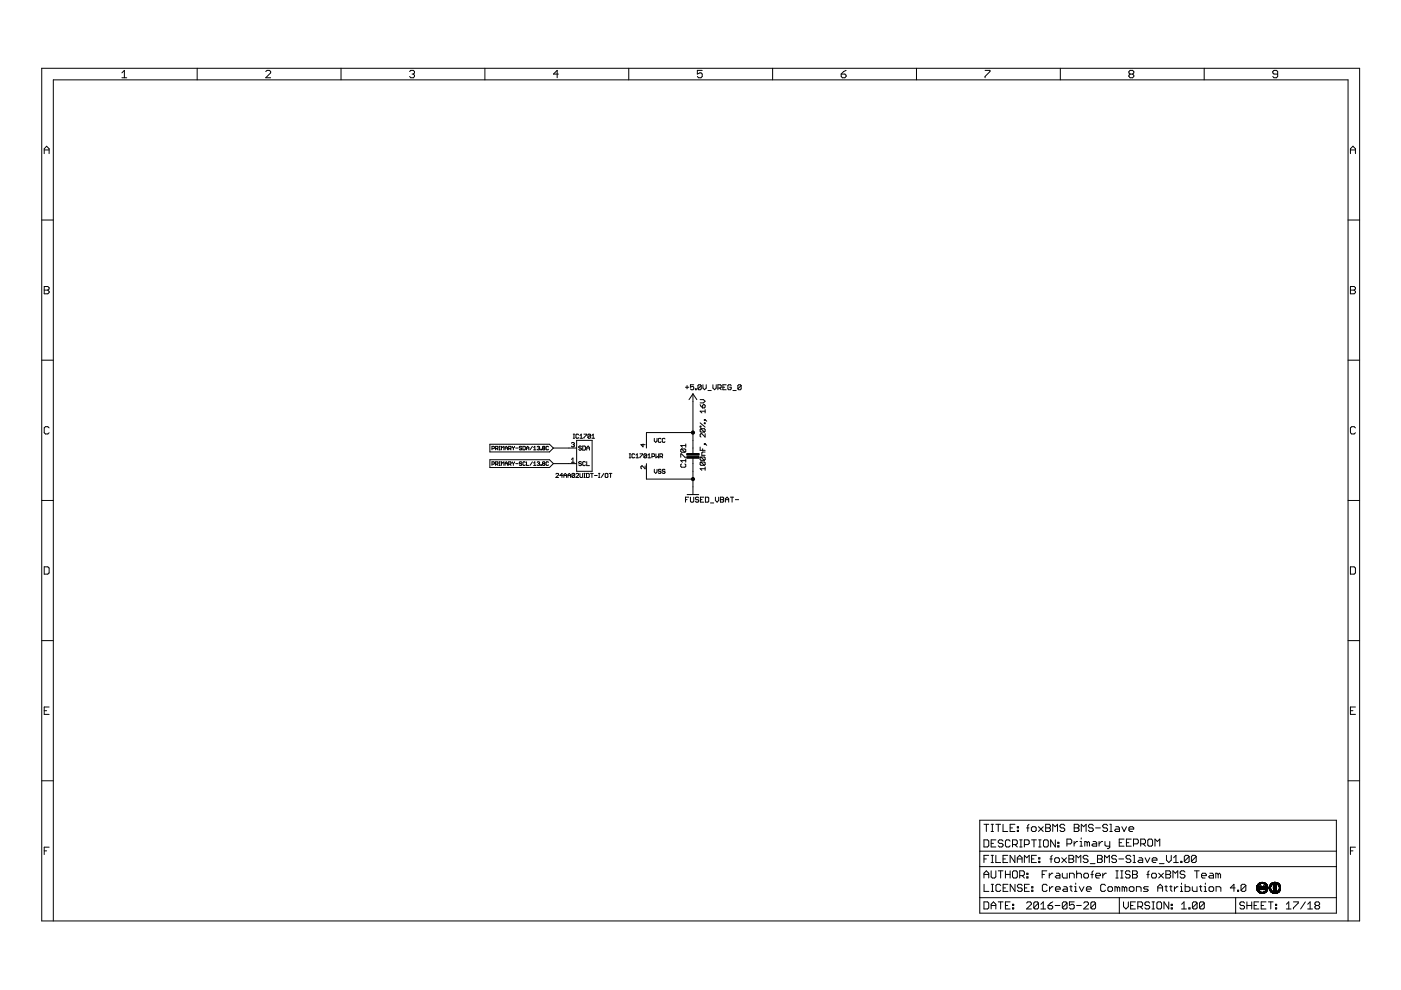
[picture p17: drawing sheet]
<svg xmlns="http://www.w3.org/2000/svg" width="297mm" height="210mm" viewBox="0 0 297 210" stroke-linecap="round" stroke-linejoin="round" font-family="sans-serif">
<g fill="none" stroke="#000" stroke-width=".21">
<path d="M8.8 14.5h279.5v180.8h-279.5zM25.8 15.5l.6-.6v1.6M25.8 16.5h1.1M41.8 14.5v2.4M56.3 15.2l.3-.3h.5l.3 .3v.3l-1.1 1h1.1M72.3 14.5v2.4M86.8 15.2l.3-.3h.5l.3 .3v.3l-.3 .2M87.4 15.7h.2M87.6 15.7l.3 .3v.2l-.3 .3h-.5l-.3-.3M102.8 14.5v2.4M118.4 15.7h-1.1l.8-.8v1.6M133.3 14.5v2.4"/>
<path d="M148.9 14.9h-1.1v.8l.6-.2h.2l.3 .2v.5l-.3 .3h-.5l-.3-.3M163.8 14.5v2.4M178.4 15.7h.7l.3 .3v.2l-.3 .3h-.5l-.2-.3zM179.4 14.9l-.5 .3-.5 .5M194.3 14.5v2.4M208.9 14.9h1v.3l-1 1v.3M224.8 14.5v2.4M239.6 15.7l-.2 .3v.2l.2 .3h.5l.3-.3v-.2l-.3-.3M239.6 15.7l-.2-.2v-.3l.2-.3h.5l.3 .3v.3l-.3 .2M239.6 15.7h.5M255.3 14.5v2.4M270.9 15.7h-.8l-.2-.2v-.3l.2-.3h.5l.3 .3v1l-.3 .3h-.5l-.2-.3"/>
<path d="M9.4 32.6v-1.1l.5-.5 .5 .5v1.1M9.4 31.8h1M286.3 31.8h1.1M286.3 32.6v-1.1l.6-.5 .5 .5v1.1M8.8 46.7h2.5M285.8 46.7h2.5M8.8 76.4h2.5M9.4 60.7h.7l.3 .3v.3l-.3 .2 .3 .3v.2l-.3 .3h-.7zM9.4 61.5h.7M285.8 76.4h2.5M286.3 60.7h.8l.3 .3v.3l-.3 .2 .3 .3v.2l-.3 .3h-.8zM286.3 61.5h.8"/>
<path d="M10.4 90.7l-.3-.2h-.5l-.2 .2v1.1l.2 .2h.5l.3-.2M103.9 94.2h12.6l.8 .8-.8 .8h-12.6zM103.9 97.5h12.6l.8 .8-.8 .8h-12.6zM104.3 95.1h.4l.1-.3-.5-.2v.8M104.3 98.4l.5-.1-.1-.4h-.4v.8M105.1 98.4h.4l.1-.4-.5-.1v.8M105.1 95.1h.4l.1-.3-.5-.2v.8M105.3 98.4l.3 .3M105.3 95.1l.3 .3M105.8 97.9h.3M105.8 98.7h.3M105.8 94.6h.3"/>
<path d="M105.8 95.4h.3M105.9 94.6v.8M105.9 97.9v.8M106.3 95.4v-.8l.3 .3 .2-.3v.8M106.3 98.7v-.8l.3 .3 .2-.3v.8M107.1 95.4v-.5l.2-.3 .3 .3v.5M107.1 98.7v-.5l.2-.3 .3 .3v.5M107.1 98.3h.5M107.1 95h.5M107.8 98.4h.4l.2-.4-.6-.1v.8M107.8 95.1h.4l.2-.3-.6-.2v.8M108.1 98.4l.3 .3"/>
<path d="M108.1 95.1l.3 .3M108.6 94.6l.2 .4M108.6 97.9l.2 .4M108.8 95v.4M108.8 98.3v.4M109.1 97.9l-.3 .4M109.1 94.6l-.3 .4M109.3 98.3h.6M109.3 95h.6M110.6 98l-.4-.1-.1 .3 .4 .1 .1 .3-.1 .1-.4-.1M110.6 94.8l-.4-.2-.1 .3 .4 .1 .1 .2-.1 .2-.4-.2M110.9 94.6l.5 .2-.1 .6h-.4z"/>
<path d="M111.4 98l-.1-.1-.4 .1 .1 .7 .4-.1M111.6 97.9v.8h.5M111.6 95.4v-.5l.3-.3 .2 .3v.5M111.6 95h.5M112.9 97.9l-.5 .8M112.9 94.6l-.5 .8M113.1 98.7h.5M113.1 98.2l.3-.3v.8M113.1 94.9l.3-.3v.8M113.1 95.4h.5M113.9 98l.4-.1 .1 .1-.1 .3M113.9 94.8l.4-.2 .1 .2-.1 .2"/>
<path d="M114.2 98.3h.1M114.2 95h.1M114.3 98.3l.1 .1-.1 .3-.4-.1M114.3 95l.1 .1-.1 .3-.4-.2M114.7 98.6l.1 .1zM114.7 95.2l.1 .2zM115.1 98.3l-.1-.1 .1-.3 .4 .1-.1 .3M115.1 98.3l-.1 .1 .1 .3 .4-.1-.1-.3M115.1 98.3h.3M115.1 95l-.1-.1 .1-.3 .4 .2-.1 .2M115.1 95l-.1 .1 .1 .3 .4-.2-.1-.2M115.1 95h.3"/>
<path d="M116.3 98l-.1-.1-.4 .1 .1 .7 .4-.1M116.3 94.8l-.1-.2-.4 .2 .1 .6 .4-.2M117.3 98.3h5M117.3 95h5M121.2 94l.4-.2 .2 .2-.2 .3M121.2 97.4l.3-.3v.9M121.2 98h.6M121.5 94.3h.1M121.5 92.9h.3M121.5 92.1h.3M121.6 94.3l.2 .1-.2 .3-.4-.1M121.7 92.1v.8"/>
<path d="M122.3 93.4h3.2v6.5h-3.2zM122.7 92.2l-.2-.1-.4 .1 .1 .7 .5-.1M123 92.9h.5M123 92.4l.2-.3v.8M123.3 94.7l-.4-.1-.2 .3 .4 .1 .2 .3-.2 .1-.4-.1M123.3 98l-.2-.1-.4 .1 .2 .3 .4 .1-.2 .3-.4-.1M123.5 94.6h.5l.1 .1v.6l-.1 .1h-.5zM123.8 92.1h.6l-.6 .8M124.1 98l-.1-.1-.5 .1v.6l.2 .1 .4-.1M124.4 97.9v.8h.6M124.4 95h.6M124.4 95.4v-.5l.3-.3 .3 .3v.5"/>
<path d="M125.2 92.2v.6l-.1 .1-.4-.1M125.2 92.2l-.4-.1-.1 .7M125.2 92.2l-.5 .6M125.5 92.9h.6M125.5 92.4l.3-.3v.8M133.4 97.1h.3M133.4 96.2h.3M133.6 96.2v.9M134.6 96.4l-.2-.2-.4 .2v.5l.1 .2 .5-.2M134.8 97.1h.6M134.8 96.5l.3-.3v.9M135.7 96.2h.5l-.5 .9"/>
<path d="M136.3 94.1v.6l-.4-.4h.9M136.8 98.8v.6l-.6-.6-.3 .1 .1 .5M137.1 98.3v3.3h9.8M137.1 96.4v.5l-.2 .2-.4-.2M137.1 96.4l-.2-.2-.4 .2v.5M137.1 96.4l-.6 .5M137.4 97.1h.5M137.4 96.5l.2-.3v.9M138.2 96.8h.4l.2-.4-.2-.2h-.4v.9M138.7 92.9v.6l.3 .3 .3-.3v-.6M138.7 99.5v.6l.3 .3 .3-.3v-.6M139.1 96.2v.9l.3-.3 .2 .3v-.9"/>
<path d="M139.9 96.8h.4l.2-.4-.2-.2h-.4v.9M140.1 99.7l-.1-.2-.4 .2 .1 .2 .4 .2-.1 .3-.4-.2M140.1 93.1l-.1-.2-.4 .2v.5l.1 .2 .4-.2M140.2 96.8l.3 .3M141 99.7l-.1-.2-.5 .2 .2 .2 .4 .2-.1 .3-.5-.2M141 93.1l-.1-.2-.5 .2v.5l.2 .2 .4-.2M144.3 96.9v-.7l1.1 .7M144.5 98.4l-.2 .1v.4l.2 .2h.7l.2-.2v-.4l-.2-.1M144.5 95.2l-.2 .2v.3l.2 .2h.7M144.5 95.2h.7l.2 .2v.3l-.2 .2M144.5 95.2l.7 .7M145.3 82.1h.7"/>
<path d="M145.4 94.1v.7M145.4 97.3v.7M145.4 97.7h-1.1l.4 .3M145.4 94.5h-1.1l.4 .3M145.7 81.7v.7M146.9 91.7h-9.8v3.3M146.9 83.5l.8 1.2M146.9 83.5l-.8 1.2M146.9 83.5v12.7M146.9 97.1v7.8M147.1 81.6h-.7v.5l.3-.2 .4 .2-.2 .5h-.3l-.2-.2M147.4 82.4h.2v.2h-.2z"/>
<path d="M148.4 90.4h.2v.2h-.2zM148.4 94.8v.7h1.1M148.4 89.7l1.1 .9M148.4 85.8l.6 .7M148.4 84.7h.7l.4 .4-.4 .3h-.7M148.6 90.9h.7l.2 .2-.2 .5M148.6 96.9h.7l.2 .2v.3l-.2 .2M148.6 98h.7l.2 .1v.4l-.2 .2M148.6 98l-.2 .1v.4l.2 .2h.7M148.6 90.9l-.2 .2 .2 .5h.7M148.6 96.9l-.2 .2v.3l.2 .2h.7M148.6 98l.7 .7"/>
<path d="M148.6 96.9l.7 .7M148.6 90.9l.7 .7M148.7 81.7l-.2-.1h-.4l-.1 .1v.7M148.7 81.7v.7l-.2 .2h-.4l-.1-.2M148.7 81.7l-.7 .7M149 86l.1-.2 .4 .2-.2 .5h-.3zM149 95.1v.4M149 81.6v.7l.4 .3 .3-.3v-.7M149.3 89h.2v.1h-.2zM149.3 89.7h.2v.1h-.2zM149.3 94.1h.2v.2h-.2zM149.5 99.4h-1.1l.4 .3"/>
<path d="M149.5 86.8v.7M149.5 91.9v.8l-.7-.8h-.2l-.2 .2 .2 .6M149.5 99v.7M149.5 95.8h-.5l-.2 .2v.5h.7M149.5 94.1l.3 .3M149.5 89l.3 .3M149.5 87.2h-1.1l.4 .3M150.1 82.8h.7M151.2 81.6v.7l.3 .3 .3-.3v-.7M152.2 82.3h.5l.2-.2v-.4l-.2-.1h-.5v1M152.6 82.3l.3 .3M153.3 82.1h.3"/>
<path d="M154 81.6h-.7v1h.7M155 81.7l-.1-.1h-.4l-.2 .1v.7l.2 .2h.4l.1-.2v-.3h-.3M155.4 82.8h.7M157.1 81.7l-.1-.1-.6 .1v.7M157.1 81.7v.7l-.1 .2h-.4l-.2-.2M157.1 81.7l-.7 .7M287.4 90.7l-.3-.2h-.5l-.3 .2v1.1l.3 .2h.5l.3-.2M8.8 106.1h2.5M117.9 100.5l.1-.1 .4 .1-.5 .7h.5M119.3 100.8h-.6l.4-.4v.8M119.5 100.8h.6M119.5 101.2v-.5l.3-.3 .3 .3v.5"/>
<path d="M120.4 100.8h.6M120.4 101.2v-.5l.3-.3 .3 .3v.5M121.8 100.5v.6l-.1 .1-.4-.1M121.8 100.5l-.4-.1-.1 .7M121.8 100.5l-.5 .6M122.1 100.5l.1-.1 .5 .1-.6 .7h.6M123 100.4l.1 .8 .4-.1v-.7M123.8 101.2h.3M123.8 100.4h.3M123.9 100.4v.8M124.4 100.4h.4l.1 .1-.1 .7h-.4zM125.2 100.4h.6"/>
<path d="M125.5 100.4v.8M126 100.8h.6M126.9 101.2h.3M126.9 100.4h.3M127 100.4v.8M128 100.4l-.5 .8M128.3 100.5l.2-.1 .4 .1v.6l-.2 .1-.4-.1zM129.2 100.4h.5M129.5 100.4v.8M145.3 105.9h.4M145.7 104.9h2.4M146 105.4h-.7v1.1"/>
<path d="M146.4 105.4v.9l.2 .2h.3l.2-.2v-.9M148.1 105.6l-.1-.2h-.4l-.2 .2 .2 .3h.4l.1 .2-.1 .4h-.4l-.2-.2M148.5 105.9h.3M149.2 105.4h-.7v1.1h.7M149.6 105.4h.5l.2 .2v.7l-.2 .2h-.5zM150.6 106.6h.7M151.7 105.4v.7l.3 .4 .4-.4v-.7M152.7 105.4h.6l.1 .2-.1 .3 .1 .4-.1 .2h-.6zM152.7 105.9h.6M153.8 105.9h.7M153.8 106.5v-.7l.4-.4 .3 .4v.7M154.9 105.4h.7"/>
<path d="M155.2 105.4v1.1M155.9 105.9h.7M285.8 106.1h2.5M8.8 135.8h2.5M9.4 120.2h.7l.3 .2v1.1l-.3 .2h-.7zM285.8 135.8h2.5M286.3 120.2h.8l.3 .2v1.1l-.3 .2h-.8zM9.4 150.7h.5M10.4 149.9h-1v1.6h1M286.3 150.7h.6M287.4 149.9h-1.1v1.6h1.1M8.8 165.5h2.5"/>
<path d="M10.4 179.6h-1v1.6M207.7 173.9h75.6v19.7h-75.6zM208.6 178.1h.8l.2 .2v1l-.2 .3h-.8zM208.6 174.8h1M209.1 174.8v1.5M210.1 178.8h.5M210.1 174.8h.5M210.1 176.3h.5M210.4 174.8v1.5M211.1 178.1h-1v1.5h1M211.1 174.8h1.1M211.6 174.8v1.5"/>
<path d="M212.7 174.8v1.5h1M212.7 178.3l-.3-.2h-.5l-.3 .2v.3l.3 .2h.5l.3 .3v.2l-.3 .3h-.5l-.3-.3M214.2 178.3l-.3-.2h-.5l-.2 .2v1l.2 .3h.5l.3-.3M214.2 175.5h.5M214.7 179.1h.7l.3-.3v-.5l-.3-.2h-.7v1.5M215.2 174.8h-1v1.5h1M215.2 179.1l.5 .5M215.7 175.3h.2v.2h-.2zM215.7 176h.2v.3h-.2zM216.2 179.6h.5M216.2 178.1h.5M216.5 178.1v1.5"/>
<path d="M217.2 179.1h.8l.2-.3v-.5l-.2-.2h-.8v1.5M217.7 175.5h.5M218.2 174.8l-.3 .2v1.3M218.7 175.5l.2-.2h.5l.3 .2v.5l-.3 .3h-.5l-.2-.3zM218.7 178.1h1M219.2 178.1v1.5M220.2 175.3l1 1M220.2 179.6h.5M220.2 178.1h.5M220.5 178.1v1.5M221.2 175.3l-1 1M221.2 178.3l.3-.2h.5l.2 .2v1l-.2 .3h-.5l-.3-.3z"/>
<path d="M221.7 174.8h.8l.2 .2v.3l-.2 .2 .2 .3v.2l-.2 .3h-.8zM221.7 175.5h.8M223.2 176.3v-1.5l.5 .5 .5-.5v1.5M223.8 178.1v1.5l-1-1.5v1.5M224.3 179.3h.2v.3h-.2zM224.3 178.6h.2v.2h-.2zM225.7 175l-.2-.2h-.5l-.3 .2v.3l.3 .2h.5l.2 .3v.2l-.2 .3h-.5l-.3-.3M226.2 178.9h.8l.2-.2v-.5l-.2-.3h-.8v1.5M227.7 178.4v1M227.8 174.8h.7l.3 .2v.3l-.3 .2 .3 .3v.2l-.3 .3h-.7zM227.8 175.5h.7M228.5 178.4h-.3l-.5 .5"/>
<path d="M229 178.4h.2v1M229 179.4h.5M229.2 177.7v.2M229.3 176.3v-1.5l.5 .5 .5-.5v1.5M230.5 178.7l-.2-.3h-.3v1M230.5 178.7v.7M230.5 178.7l.3-.3 .2 .3v.7M231.8 178.4h.5l.2 .3v.7h-.7l-.3-.2 .3-.3h.7M231.8 175l-.3-.2h-.5l-.2 .2v.3l.2 .2h.5l.3 .3v.2l-.3 .3h-.5l-.2-.3M232.3 175.5h1M233 178.4v1M233.8 178.4h-.3l-.5 .5"/>
<path d="M234.3 178.4v.8l.2 .2h.8M234.8 175l-.2-.2h-.5l-.3 .2v.3l.3 .2h.5l.2 .3v.2l-.2 .3h-.5l-.3-.3M235.3 178.4v1.3l-.3 .2h-.2M235.3 174.8h.3v1.5M235.3 176.3h.5M236.6 175.3h.5l.2 .2v.8h-.7l-.3-.3 .3-.2h.7M237.3 178.7h.5M237.8 175.3l.5 1 .5-1M238.3 177.9h-1v1.5h1M238.8 178.7h.5M239.4 175.8h1v-.3l-.3-.2h-.5l-.2 .2v.5l.2 .3h.5M239.8 177.9h-1v1.5h1"/>
<path d="M240.3 178.9h.8l.2-.2v-.5l-.2-.3h-.8v1.5M241.9 178.9h.7l.3-.2v-.5l-.3-.3h-.7v1.5M242.4 178.9l.5 .5M243.6 177.9h.5l.3 .3v1l-.3 .2h-.5l-.2-.2v-1zM244.9 179.4v-1.5l.5 .5 .5-.5v1.5M285.8 165.5h2.5M287.4 179.6h-1.1v1.6M9.4 180.4h.5M11.3 195.3v-178.4h274.5v178.4M207.7 190.3h75.6M207.7 183.7h75.6M207.7 180.5h75.6"/>
<path d="M208.6 191.2h.8l.2 .3v1l-.2 .2h-.8zM208.6 186.2v-1.1l.5-.5 .5 .5v1.1M208.6 182.1h.5M208.6 185.4h1M208.6 187.5v1.5h1.1M209.6 181.4h-1v1.5M210.1 192h1M210.1 181.4h.5M210.1 182.9h.5M210.1 184.6v1.3l.3 .3h.5l.2-.3v-1.3M210.1 192.7v-1l.5-.5 .5 .5v1M210.2 189h.5"/>
<path d="M210.2 187.5h.5M210.4 181.4v1.5M210.4 187.5v1.5M211.1 181.4v1.5h1.1M211.6 191.2h1.1M211.6 184.6h1.1M212.2 184.6v1.6M212.2 191.2v1.5M212.2 187.7l-.3-.2h-.5l-.2 .2v1l.2 .3h.5l.3-.3M212.7 182.1h.5M212.7 188.3h.5M213.2 192h.5"/>
<path d="M213.2 184.6v1.6M213.2 185.4h1M213.7 181.4h-1v1.5h1M213.7 187.5h-1v1.5h1M214.2 191.2h-1v1.5h1M214.2 184.6v1.6M214.7 184.9l.2-.3h.5l.3 .3v1l-.3 .3h-.5l-.2-.3zM214.7 191.7h.2v.3h-.2zM214.7 192.5h.2v.2h-.2zM215.2 181.4v1.5l-1-1.5v1.5M215.2 187.5v1.5l-1-1.5v1.5M215.7 182.1h1"/>
<path d="M215.7 182.9v-1l.5-.5 .5 .5v1M216.2 185.7h.7l.3-.3v-.5l-.3-.3h-.7v1.6M216.7 185.7l.5 .5M216.7 187.7l-.2-.2h-.5l-.3 .2v.3l.3 .3h.5l.2 .2v.2l-.2 .3h-.5l-.3-.3M217.2 182.9v-1.5l.5 .5 .5-.5v1.5M217.2 188.3h.5M217.7 191.5l.2-.3h.5l.3 .3v.2l-1 1h1M217.7 185.1h.3v.3h-.3zM217.7 185.9h.3v.3h-.3zM218.2 187.5h-1v1.5h1M218.7 182.1h.5M218.7 188.7h.3v.3h-.3z"/>
<path d="M218.7 188h.3v.3h-.3zM219.7 181.4h-1v1.5h1M220.2 191.5l-.3-.3h-.5l-.2 .3v1M220.2 191.5v1l-.3 .2h-.5l-.2-.2M220.2 191.5l-1 1M220.2 181.9h.3v.2h-.3zM220.2 182.6h.3v.3h-.3zM220.7 192.7h1M220.7 191.7l.5-.5v1.5M221 185.4h.4M222 184.6h-1v1.6M222 187.7l-.2-.2h-.5l-.3 .2v1l.3 .3h.5l.2-.3"/>
<path d="M222.2 192h.8l.2 .5-.2 .2h-.5l-.3-.2zM222.5 185.1v1.1M222.5 188v1M222.6 182.1h.5M223.1 181.4l-.3 .2v1.3M223.2 191.2l-1 .8M223.2 185.1h-.2l-.5 .6M223.3 188h-.3l-.5 .5M223.6 182.1l.3-.2h.5l.2 .2v.5l-.2 .3h-.5l-.3-.3zM223.7 192h1M223.8 188.5h1v-.2l-.3-.3h-.5l-.2 .3v.4l.2 .3h.5M224 185.1h.5l.2 .3v.8h-.7l-.3-.3 .3-.2h.7"/>
<path d="M225.1 181.9l1 1M225.2 185.1v.8l.3 .3h.8v-1.1M225.6 188h.4l.3 .3v.7h-.7l-.3-.3 .3-.2h.7M226.1 181.9l-1 1M226.2 191.5l-.2-.3h-.5l-.3 .3v1M226.2 191.5v1l-.2 .2h-.5l-.3-.2M226.2 191.5l-1 1M226.6 181.4h.8l.2 .2v.3l-.2 .2 .2 .3v.2l-.2 .3h-.8zM226.6 182.1h.8M226.8 186.2v-1.1h.7l.3 .3v.8M226.8 188h.5M227.1 187.7v1l.2 .3"/>
<path d="M227.8 191.2h-1.1v.8l.5-.3h.3l.3 .3v.5l-.3 .2h-.5l-.3-.2M227.8 189h.5M227.8 188h.3v1M228.1 187.2v.3M228.1 182.9v-1.5l.5 .5 .6-.5v1.5M228.3 192h1M228.3 185.4l.2-.3h.5l.3 .3v.8M228.3 184.6v1.6M228.8 188l.5 1 .5-1M229.8 191.5l.2-.3h.5l.3 .3v.2l-1 1h1M229.8 185.4l.2-.3h.5l.3 .3v.5l-.3 .3h-.5l-.2-.3zM230.3 188.5h1.1v-.2l-.3-.3h-.5l-.3 .3v.4l.3 .3h.5"/>
<path d="M230.7 181.6l-.3-.2h-.5l-.2 .2v.3l.2 .2h.5l.3 .3v.2l-.3 .3h-.5l-.2-.3M231.2 183.1h1M231.3 185.4h.5M231.8 184.6l-.3 .3v1.3M232.3 191.5l-.2-.3h-.6l-.2 .3v1M232.3 191.5v1l-.2 .2h-.6l-.2-.2M232.3 191.5l-1 1M232.3 185.7h1v-.3l-.2-.3h-.5l-.3 .3v.5l.3 .3h.5M232.7 181.4h.7l.3 .2v.3l-.3 .2 .3 .3v.2l-.3 .3h-.7zM232.7 182.1h.7M233.8 185.1v1.1M234.2 182.9v-1.5l.5 .5 .5-.5v1.5"/>
<path d="M234.4 187.7l-.3-.2h-.5l-.2 .2v1l.2 .3h.5l.3-.3M234.6 185.1h-.3l-.5 .6M235.1 188h.5l.3 .3v.4l-.3 .3h-.5l-.2-.3v-.4zM236.6 186.2h.5M236.6 184.6h.5M236.7 181.6l-.2-.2h-.5l-.3 .2v.3l.3 .2h.5l.2 .3v.2l-.2 .3h-.5l-.3-.3M236.8 184.6v1.6M236.9 188.3l-.3-.3h-.2v1M236.9 188.3v.7M236.9 188.3l.3-.3 .2 .3v.7M237.2 182.1h1M237.3 190.3v3.3"/>
<path d="M237.6 186.2h.5M237.6 184.6h.5M237.8 184.6v1.6M238.2 191.2v1l.5 .5 .5-.5v-1M238.4 188.3l-.3-.3h-.2v1M238.4 188.3v.7M238.4 188.3l.3-.3 .2 .3v.7M239.4 188.3l.3-.3h.5l.2 .3v.4l-.2 .3h-.5l-.3-.3zM239.6 184.9l-.2-.3h-.5l-.3 .3v.2l.3 .3h.5l.2 .3-.2 .5h-.5l-.3-.3M239.7 192h.5M239.8 181.6l-.3-.2h-.5l-.3 .2v.3l.3 .2h.5l.3 .3v.2l-.3 .3h-.5l-.3-.3M240.1 185.4h.8"/>
<path d="M240.1 184.6h.8l.2 .3v.2l-.2 .3 .2 .3v.2l-.2 .3h-.8zM240.2 181.4h.3v1.5M240.2 182.9h.5M240.7 191.2h-1v1.5h1M240.9 189v-1h.8l.2 .3v.7M241.2 192.2h.8l.3-.2v-.5l-.3-.3h-.8v1.5M241.5 181.9h.5l.3 .2v.8h-.8l-.2-.3 .2-.2h.8M241.7 192.2l.6 .5M242.8 181.9l.5 1 .5-1M243.1 185.4h.5M243.5 188h-.8l-.3 .3 .3 .2h.5l.3 .2-.3 .3h-.8M243.6 184.6l-.2 .3v1.3"/>
<path d="M243.8 191.5l-.3-.3h-.5l-.3 .3v.2l.3 .3h.5l.3 .2v.3l-.3 .2h-.5l-.3-.2M244.3 191.2h.5M244.3 192.7h.5M244.3 182.4h1v-.3l-.3-.2h-.5l-.2 .2v.5l.2 .3h.5M244.4 185.1h.5l.3 .3v.5l-.3 .3h-.5l-.2-.3v-.5zM244.5 191.2v1.5M245.5 188.3h1M245.5 189v-1l.5-.5 .5 .5v1M245.5 191.2h.5l.3 .3v1l-.3 .2h-.5l-.2-.2v-1zM245.7 185.1l1 1.1M245.8 183.1h1M246.7 185.1l-1 1.1"/>
<path d="M247 188h.5M247.2 184.6h.7l.3 .3v.2l-.3 .3 .3 .3v.2l-.3 .3h-.7zM247.2 185.4h.7M247.2 187.7v1l.3 .3M247.3 181.4v1l.5 .5 .5-.5v-1M247.8 191.2v1.5l-1-1.5v1.5M248 188h.5M248.2 187.7v1l.3 .3M248.3 191.7h.3v.3h-.3zM248.3 192.5h.3v.2h-.3zM248.7 186.2v-1.6l.5 .5 .5-.5v1.6M248.8 182.9h1"/>
<path d="M248.8 181.9l.5-.5v1.5M249 188v1M249.8 188h-.3l-.5 .5M250.3 189h.5M250.3 188h.2v1M250.3 182.6h.3v.3h-.3zM250.5 187.2v.3M250.5 192.7h1M250.5 191.7l.5-.5v1.5M251.2 184.9l-.2-.3h-.5l-.3 .3v.2l.3 .3h.5l.2 .3v.2l-.2 .3h-.5l-.3-.3M251.3 187.5v1.5h.7l.3-.3v-.4l-.3-.3h-.7M252.1 192.5h.2v.2h-.2z"/>
<path d="M252.1 181.6l-.2-.2h-.5l-.3 .2v1M252.1 181.6v1l-.2 .3h-.5l-.3-.3M252.1 181.6l-1 1M252.8 188v.7l.2 .3h.8v-1M253.2 184.6h1.1M253.6 181.6l-.2-.2h-.5l-.3 .2v1M253.6 181.6v1l-.2 .3h-.5l-.3-.3M253.6 181.6l-1 1M253.7 184.6v1.6M253.8 191.5l-.2-.3h-.5l-.3 .3v1M253.8 191.5v1l-.2 .2h-.5l-.3-.2M253.8 191.5l-1 1"/>
<path d="M254.3 188h.5M254.6 187.7v1l.2 .3M254.7 185.7h1.1v-.3l-.3-.3h-.5l-.3 .3v.5l.3 .3h.5M255.3 189h.5M255.3 188h.3v1M255.3 191.5v1l-.2 .2h-.5l-.3-.2M255.3 191.5l-.2-.3h-.5l-.3 .3v1M255.3 191.5l-1 1M255.6 187.2v.3M256.5 185.1h.5l.3 .3v.8h-.8l-.2-.3 .2-.2h.8M256.6 188h.5l.2 .3v.4l-.2 .3h-.5l-.3-.3v-.4zM257.8 189v-1h.8l.2 .3v.7"/>
<path d="M258.3 185.4l-.3-.3h-.2v1.1M258.3 185.4v.8M258.3 185.4l.2-.3 .3 .3v.8M261.9 188.3h-1l.7-.8v1.5M262 190.3v3.3M262.4 188.7h.2v.3h-.2zM263.9 191.5l-.3-.3h-.5l-.2 .3v.2l.2 .3h.5l.3 .5-.3 .2h-.5l-.2-.2M264.1 187.7v1l-.2 .3h-.5l-.3-.3M264.1 187.7l-.2-.2h-.5l-.3 .2v1M264.1 187.7l-1 1M264.4 192h1M264.4 191.2v1.5"/>
<path d="M265.4 191.2v1.5M265.9 192h.5M266.4 188.4l.1 .1M266.4 188.2v.2M266.4 188.4h.3M266.4 188.3h.3M266.4 188.2h.3M266.5 188.5v.1M266.5 188l-.1 .2M266.5 188.5h.2M266.5 188.4h.2M266.5 188.1h.2"/>
<path d="M266.5 188h.2M266.5 188.6h.2M266.5 188.5l.2 .1M266.5 188.6v.1M266.5 187.9v.1M266.5 188.6l.3 .1M266.5 187.9h.2M266.5 188.7l.1 .2M266.5 187.8v.1M266.5 188.7h.3M266.5 187.8h.3M266.6 188.7h.2"/>
<path d="M266.6 188.8h.3M266.6 187.7l-.1 .1M266.6 187.7h.3M266.6 188.9l.1 .1M266.6 188.9h.4M266.7 188.2v.2M266.7 188.4v.1M266.7 188.1v.1M266.7 189h.3M266.7 188v.1M266.7 188.5l.2 .4M266.7 189l.1 .1"/>
<path d="M266.7 187.5l-.1 .2M266.7 189h.4M266.7 187.9l-.2 .1M266.8 189.1h.3M266.8 187.8l-.3 .1M266.8 189.1l.1 .1M266.8 189.1h.5M266.8 187.7l-.1 .3M266.8 187.7l-.2 .1M266.9 191.2h-1v1.5h1M266.9 189.2l.3 .1M266.9 187.7h-.1"/>
<path d="M266.9 188.9l.6 .3M266.9 189.2h.5M266.9 187.3h1.4M266.9 187.6h-.3M266.9 189.2h1.4M267 188.4h.2M267 188.3h.2M267 188.2h.2M267 187.3h1.3M267 188.3l.1 .2M267 188.2v.1M267 188.4h.3"/>
<path d="M267 187.6h-.3M267 188.1v.1M267 188.5h.6M267 187.5l-.1 .2M267 189.3h1.2M267 188h.6M267 187.5h-.3M267 188.5h.5M267.1 187.2l-.4 .3M267.1 188h.4M267.1 187.2h1.1M267.1 188.5v.1"/>
<path d="M267.1 188.6h.4M267.1 188.6h.1M267.1 189.3h1M267.1 187.5h-.4M267.2 189.3l.1 .1M267.2 187.9l.3 .1M267.2 187.2h.9M267.2 188.3v.1M267.2 187.9l-.2 .2M267.2 188.2h-.2M267.2 187.4h-.4M267.2 188.1v.2"/>
<path d="M267.2 188.4h.1M267.2 188.1h-.2M267.2 187.9h.1M267.3 189.4h.7M267.3 188.1h-.1M267.3 188.4v.1M267.3 189.4h.2M267.3 188l.1 .1M267.3 188v.1M267.4 187.1h.5M267.4 187.3l-.6 .1M267.4 187.9h.1"/>
<path d="M267.4 187.1l-.3 .1M267.4 188.4h.5M267.4 192h.5M267.4 188.1v.1M267.4 189.4h.4M267.4 188.1h.1M267.4 188.4h.1M267.4 188.2h.1M267.4 188.4v.1M267.5 188.4h-.1M267.5 188.4h.1l-.2 .2M267.5 187.1h-.1"/>
<path d="M267.5 187.3l-.5 .2M267.5 188h.1M267.6 188l-.2 .2M267.6 188.5h-.1M267.6 187.1v.2M267.6 188.2v.1M267.6 188.4h.3M267.6 188.3h.2M267.6 188.2h.2M267.6 188.2h.3M267.6 188.3l.1 .2M267.7 188.1h.2"/>
<path d="M267.7 188.1l-.1 .1M267.7 188.5h.6M267.7 188.5h.1M267.7 187.3l.5 .2M267.7 188.5l.1 .1M267.7 187.1l.8 .3M267.7 188l.6 .1M267.8 188.6h.4M267.8 188.6h.1M267.8 189.2h-.1M267.8 187.9h.3M267.8 188.3l.1 .1"/>
<path d="M267.8 187.9l-.1 .2M267.9 188.1l-.1 .2M267.9 188.4v.1M267.9 187.3l.5 .1M267.9 187.9h-.1M268 187.9l.3 .1h-.6M268.1 188.4h.2M268.1 187.4h.4M268.1 189.3l-.4 .1M268.1 188.1h.1M268.1 188.1v.1M268.1 188.1h-.2"/>
<path d="M268.1 188.4h.1M268.1 188.2h.1M268.1 187.5h.4M268.1 188.4l-.1 .1M268.2 189.3h-.1M268.2 187.5l.2 .2M268.2 188.5h-.5M268.2 187.5h.3M268.3 187.6h.3M268.3 188.5l-.2 .1M268.3 188.1h-1.3M268.3 188.1l-.2 .1"/>
<path d="M268.3 188.4v.1M268.3 188.9l-.5 .3M268.4 189.2h-.6M268.4 189.2l-.2 .1M268.4 188.9h-.1M268.4 187.7h.1M268.4 187.7h.2M268.4 191.2h-1v1.5h1M268.4 188.8v.1M268.4 187.7l.1 .3M268.4 187.7l.3 .1M268.4 189.1h-.5"/>
<path d="M268.5 187.4v.1M268.5 187.8h.2M268.5 188.7l-.1 .1M268.5 189.1h-.4M268.5 187.8l.2 .1M268.5 188.6v.1M268.5 187.9h.2M268.5 187.5l.1 .1M268.5 187.9h.3M268.5 189l-.1 .2M268.5 188.6h.1M268.5 188l.1 .2"/>
<path d="M268.5 189h-.3M268.5 188.5h.3M268.5 188h.3M268.6 188.4l-.1 .2M268.6 188.4h.1M268.6 188.2v.1M268.6 189h-.4M268.6 188.4h.2M268.6 188.2h.2M268.6 188.1h.2M268.6 188.3v.1M268.6 188.3h.2"/>
<path d="M268.6 187.6v.1M268.6 188.9l-.1 .1M268.6 188.9h-.3M268.6 187.7l.1 .1M268.6 188.8l-.2 .1M268.7 188.8h-.3M268.7 188.7l-.3 .1M268.7 187.8v.1M268.7 188.7l-.1 .2M268.7 188.7h-.2M268.7 187.9l.1 .1M268.7 188.6v.1"/>
<path d="M268.7 188.6l-.2 .1M268.8 188.6h-.3M268.8 188.2v.1M268.8 188v.2M268.8 188.4v.1M268.8 188.5l-.1 .1M268.8 188.5h-.3M268.8 188.3v.1M268.8 188.3h-.2M268.9 191.2h1M269.2 188.4h.2M269.2 188.3h.2"/>
<path d="M269.2 188.2h.2M269.2 188.4v.2M269.2 188.2v.2M269.2 188.5h.2M269.2 188h.2M269.2 188v.2M269.2 188.6h.2M269.2 188.6l.1 .2M269.2 187.9v.1M269.2 188.7h.3M269.2 188.6h.3M269.3 188.7h.2"/>
<path d="M269.3 188.8v.1M269.3 188.8h.3M269.3 187.7l-.1 .2M269.3 188.8l.3 .1M269.3 188.9h.4M269.3 188.9l.1 .1M269.4 188.2v.2M269.4 188.4v.2M269.4 189h.3M269.4 188.1h-.2M269.4 188.1v.1M269.4 187.5l-.1 .2"/>
<path d="M269.4 189h.4M269.4 188h-.2M269.4 189l.1 .1M269.4 191.2v1.5M269.4 187.9l-.2 .1M269.4 188.6l.1 .1M269.5 187.9h-.3M269.5 189.1h.4M269.5 187.8l-.3 .1M269.5 187.8l-.1 .3M269.5 188.7l.1 .1M269.5 187.8h-.3"/>
<path d="M269.5 189.1l.1 .1M269.5 189.1h.5M269.5 187.7l-.2 .1M269.5 187.7v.1M269.6 188.8l.5 .4M269.6 189.2h.5M269.6 187.7h-.3M269.6 187.7h-.1M269.6 189.2l.6 .2M269.6 187.3h1.4M269.6 187.6h-.3M269.6 189.2h1.4"/>
<path d="M269.7 187.3h1.3M269.7 187.6h-.4M269.7 187.3l-.3 .2M269.7 189.3h1.2M269.7 187.5h-.3M269.8 187.2h1.1M269.8 187.2l-.1 .1M269.8 187.5l-.2 .2M269.8 189.3h1M269.8 187.5h-.4M269.9 187.2h.9M269.9 187.4h-.4"/>
<path d="M270 189.4h.7M270 188.4h.6M270 188.3h.6M270 188.2h.6M270 188.1h.6M270 188h.6M270 187.9v.5h.6v-.5M270 187.9h.6M270 187.9v.1M270.1 187.1h.5M270.1 187.3l-.6 .1M270.1 187.9h-.1"/>
<path d="M270.1 189.4h.4M270.1 189.2h.1M270.2 188.4v.6h.3v-.6M270.2 189h.3M270.2 188.9h.3M270.2 188.8h.3M270.2 188.7h.3M270.2 188.6h.3M270.2 188.5h.3M270.2 187.7h.3M270.2 187.6h.3M270.2 187.6v.1"/>
<path d="M270.2 187.7v.1M270.2 187.8h.2M270.2 187.5h.2M270.2 187.5v.1M270.2 187.8h.1M270.2 187.1l-.4 .1M270.2 187.3l-.4 .2M270.3 187.8h.1M270.3 187.1v.2M270.4 187.5h-.2M270.4 187.5h.1M270.4 191.7h.3v.3h-.3z"/>
<path d="M270.4 192.5h.3v.2h-.3zM270.4 187.3h.2M270.4 187.1l.4 .1M270.4 187.5l.1 .1M270.5 187.6h-.3M270.5 187.6v.2M270.5 187.8h-.1M270.5 187.7h-.3M270.5 189.2h-.1M270.6 187.3l.5 .1M270.6 187.3l.3 .2M270.8 187.4h.4"/>
<path d="M270.8 187.2h.1M270.8 187.5h.4M270.9 187.2l.1 .1M270.9 187.5h.4M270.9 187.5l.2 .2M271 187.6h.3M271 187.3l.2 .2M271 188.9l-.5 .3M271.1 189.2h-.6M271.1 188.9h.2M271.1 189.2l-.7 .2M271.1 187.7h.1"/>
<path d="M271.1 187.7h.3M271.1 188.9h-.1M271.1 187.7l.3 .1M271.1 187.7l.2 .3M271.1 189.1h-.4M271.2 187.8h.2M271.2 189.1l-.1 .1M271.2 188.7l-.1 .2M271.2 189.1h-.4M271.2 187.8l.2 .1M271.2 187.9h.2M271.2 188.6v.1"/>
<path d="M271.2 188.6h.3M271.2 187.9h.3M271.2 187.5l.1 .1M271.2 189v.1M271.3 189h-.4M271.3 188h.2M271.3 188.6h-.1M271.3 188v.2M271.3 189h-.3M271.3 188.4h.2M271.3 188.3h.2M271.3 188.2h.2"/>
<path d="M271.3 188.1h.2M271.3 188.4v.2M271.3 188.4h.1M271.3 188.2v.1M271.3 187.6l.1 .1M271.3 188.3v.1M271.3 188.9h-.3M271.3 188.9l-.1 .1M271.4 187.7v.2M271.4 188.8h-.3M271.4 188.7l-.3 .1M271.4 188.7h-.2"/>
<path d="M271.4 188.7l-.1 .2M271.4 188.6l-.2 .1M271.4 187.9l.1 .2M271.4 188.6v.1M271.5 188.6h-.3M271.5 188.5h-.2M271.5 188.1v.3M271.5 188.4l-.1 .2M272.7 192.7h1M272.7 191.7l.5-.5v1.5M274.2 191.2h1.1v.3l-1.1 1v.2M276.8 191.2l-1 1.5"/>
<path d="M277.3 192.7h1M277.3 191.7l.5-.5v1.5M279 192l-.2-.3v-.2l.2-.3h.5l.3 .3v.2l-.3 .3M279 192h.5M279 192l-.2 .2v.3l.2 .2h.5l.3-.2v-.3l-.3-.2M286.3 180.4h.6"/>
</g>
<path d="M145.6 96.2h2.6v.3h-2.6zM145.6 96.8h2.6v.4h-2.6z" fill="#000" stroke="#000" stroke-width=".21"/>
<g fill="#000" stroke="#000" stroke-width=".21">
<circle cx="146.9" cy="91.7" r=".34"/>
<circle cx="146.9" cy="101.6" r=".34"/>
</g>
</svg>
